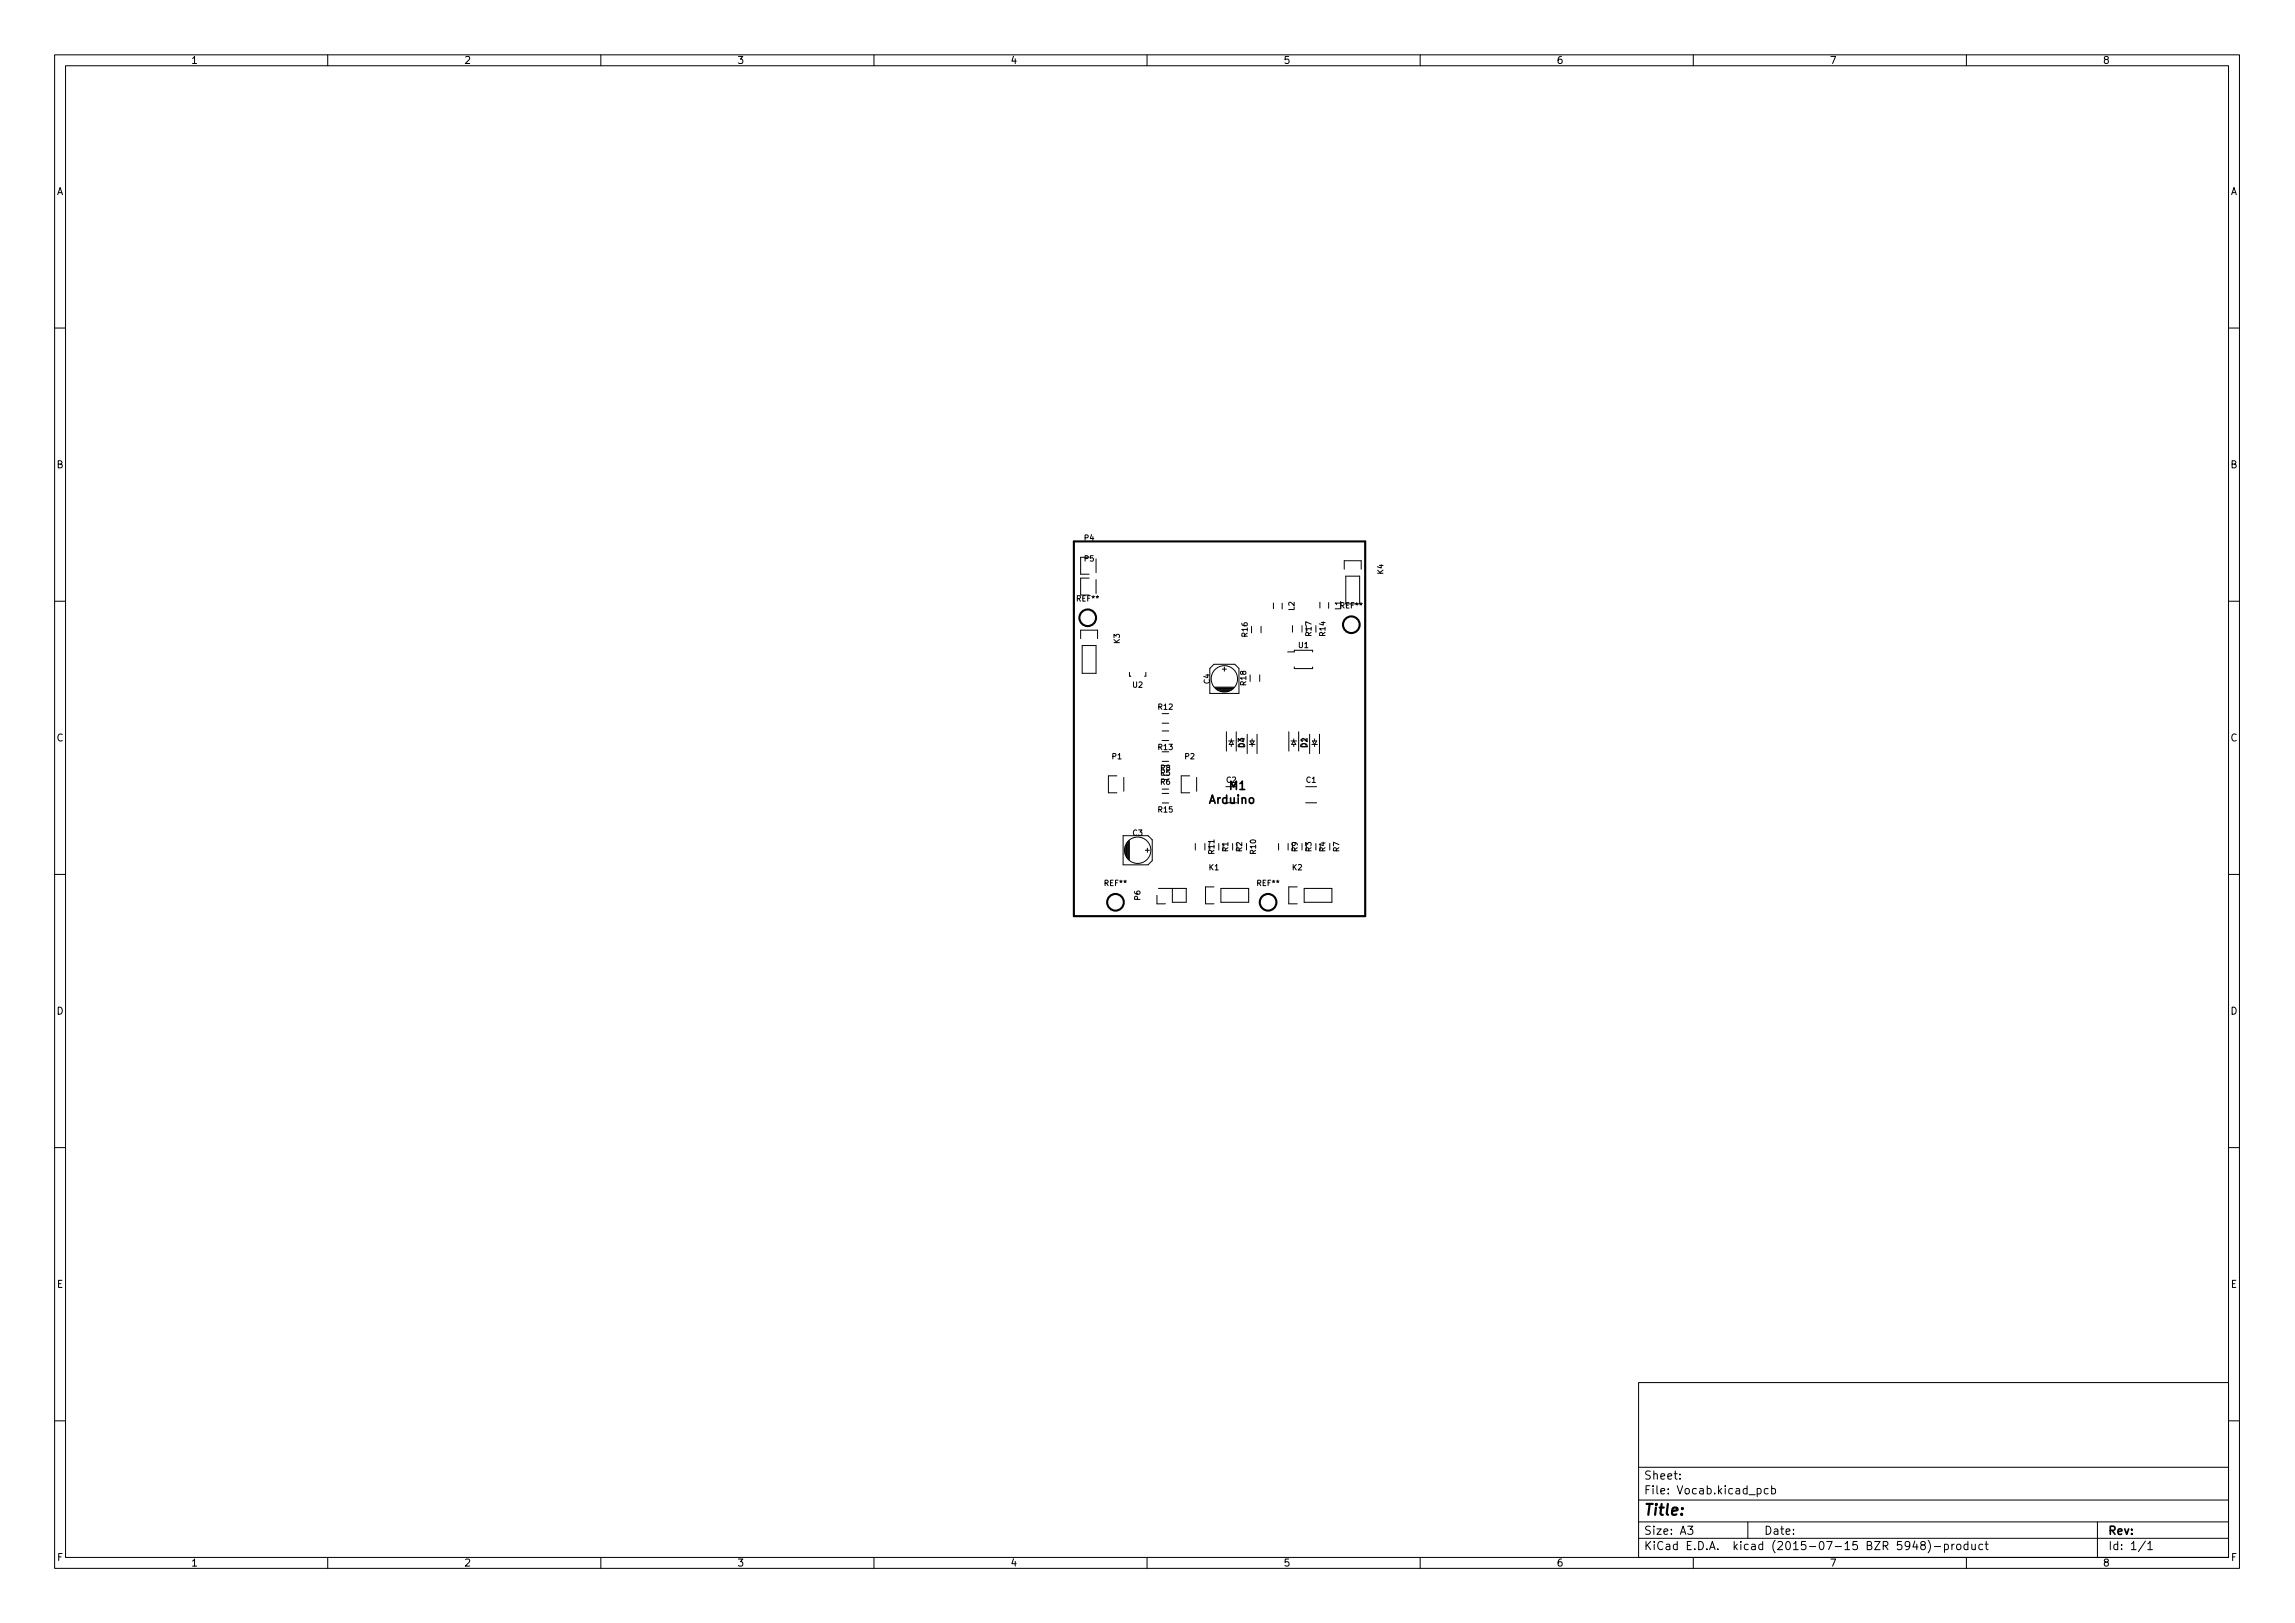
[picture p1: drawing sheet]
<svg xmlns="http://www.w3.org/2000/svg" width="420mm" height="297mm" viewBox="0 0 420 297" stroke-linecap="round" stroke-linejoin="round" font-family="sans-serif">
<defs><g id="words">
<text font-size="2.8" x="301" y="277.3">Title:</text>
<g font-size="2.1">
<text x="221.5" y="147.1">Arduino</text>
<text x="225.1" y="144.6">M1</text>
<text x="301" y="273.5">File: Vocab.kicad_pcb</text>
<text x="301" y="270.8">Sheet:</text>
<text x="301" y="280.9">Size: A3</text>
<text x="323" y="280.9">Date:</text>
<text x="386" y="280.9">Rev:</text>
<text x="301" y="283.7">KiCad E.D.A. kicad (2015-07-15 BZR 5948)-product</text>
<text x="386" y="283.7">Id: 1/1</text>
</g>
<g font-size="1.8">
<text x="35" y="11.7">1</text>
<text x="85" y="11.7">2</text>
<text x="135" y="11.7">3</text>
<text x="185" y="11.7">4</text>
<text x="235" y="11.7">5</text>
<text x="285" y="11.7">6</text>
<text x="335" y="11.7">7</text>
<text x="385" y="11.7">8</text>
<text x="10.3" y="35.7">A</text>
<text x="408.3" y="35.7">A</text>
<text x="10.3" y="85.7">B</text>
<text x="408.3" y="85.7">B</text>
<text x="10.3" y="135.7">C</text>
<text x="408.3" y="135.7">C</text>
<text x="10.3" y="185.7">D</text>
<text x="408.3" y="185.7">D</text>
<text x="10.4" y="235.7">E</text>
<text x="408.4" y="235.7">E</text>
<text x="10.4" y="285.7">F</text>
<text x="35" y="286.7">1</text>
<text x="85" y="286.7">2</text>
<text x="135" y="286.7">3</text>
<text x="185" y="286.7">4</text>
<text x="235" y="286.7">5</text>
<text x="285" y="286.7">6</text>
<text x="335" y="286.7">7</text>
<text x="385" y="286.7">8</text>
<text x="408.4" y="285.7">F</text>
</g>
<g font-size="1.4">
<text x="198.5" y="98.9">P4</text>
<text x="198.5" y="102.8">P5</text>
<text x="253.2" y="105.1" transform="rotate(-90 253.2 105.1)">K4</text>
<text x="197.2" y="110.1">REF**</text>
<text x="237" y="111.7" transform="rotate(-90 237 111.7)">L2</text>
<text x="245.5" y="111.3">REF**</text>
<text x="245.5" y="111.6" transform="rotate(-90 245.5 111.6)">L1</text>
<text x="205" y="117.8" transform="rotate(-90 205 117.8)">K3</text>
<text x="228.4" y="116.5" transform="rotate(-90 228.4 116.5)">R16</text>
<text x="237.7" y="118.6">U1</text>
<text x="240.1" y="116.4" transform="rotate(-90 240.1 116.4)">R17</text>
<text x="242.6" y="116.4" transform="rotate(-90 242.6 116.4)">R14</text>
<text x="207.4" y="125.8">U2</text>
<text x="221.5" y="125.1" transform="rotate(-90 221.5 125.1)">C4</text>
<text x="228.1" y="125.4" transform="rotate(-90 228.1 125.4)">R18</text>
<text x="212.1" y="129.9">R12</text>
<text x="212.1" y="137.3">R13</text>
<text x="227.9" y="136.8" transform="rotate(-90 227.9 136.8)">D4</text>
<text x="239.2" y="136.8" transform="rotate(-90 239.2 136.8)">D1</text>
<text x="203.6" y="138.9">P1</text>
<text x="212.5" y="141.9">R5</text>
<text x="212.5" y="143.6">R6</text>
<text x="212.5" y="141.1">R8</text>
<text x="217" y="138.9">P2</text>
<text x="224.5" y="143.3">C2</text>
<text x="239.1" y="143.3">C1</text>
<text x="212.1" y="148.7">R15</text>
<text x="207.4" y="152.9">C3</text>
<text x="224.8" y="155.9" transform="rotate(-90 224.8 155.9)">R1</text>
<text x="227.4" y="155.9" transform="rotate(-90 227.4 155.9)">R2</text>
<text x="237.5" y="155.9" transform="rotate(-90 237.5 155.9)">R9</text>
<text x="240.1" y="155.9" transform="rotate(-90 240.1 155.9)">R3</text>
<text x="242.6" y="155.9" transform="rotate(-90 242.6 155.9)">R4</text>
<text x="245.2" y="155.9" transform="rotate(-90 245.2 155.9)">R7</text>
<text x="221.4" y="159.3">K1</text>
<text x="222.3" y="156.3" transform="rotate(-90 222.3 156.3)">R11</text>
<text x="229.9" y="156.3" transform="rotate(-90 229.9 156.3)">R10</text>
<text x="236.6" y="159.3">K2</text>
<text x="202.3" y="162.1">REF**</text>
<text x="208.8" y="164.7" transform="rotate(-90 208.8 164.7)">P6</text>
<text x="230.2" y="162.1">REF**</text>
</g>
</g></defs>
<g fill="none" stroke="#000" stroke-width=".18">
<path d="M10 10h400v277h-400zM12 12h396v273h-396zM60 10v2M110 10v2M160 10v2M210 10v2M260 10v2M310 10v2M360 10v2M10 60h2M408 60h2M196.6 99.1h53.3v68.6h-53.3z"/>
<path d="M10 110h2M197.8 116.9v-1.6h3.1v1.6M198.1 118.1h2.6v5.1h-2.6zM199.4 102h-1.6v3.1h1.6M199.4 105.8h-1.6v3.1M200.7 102.3v2.5M200.7 106.1v2.5M229.1 114.6v1.2M230.9 114.6v1.2M233.1 110.4v1M234.7 110.4v1.1M235.7 119.3h1.3v-.3h3.3v.3"/>
<path d="M236.6 114.5v1.2M238.4 114.5v1.2M240.9 114.5v1.2M241.6 110.2v1.1M243.2 110.3v1M246.1 104.2v-1.6h3.1v1.6M246.4 105.4h2.5v5.1h-2.5zM408 110h2M206.8 123v.7h.2M209.8 123v.7h-.3M212.8 139.3h1.2M212.8 132.4h1.2"/>
<path d="M212.8 130.6h1.2M212.8 133.8h1.2M212.8 135.5h1.2M222.2 121.6h3.9l.7 .7v4.6h-5.3v-4.6zM222.4 125.8h3.5M222.5 125.9h3.3M222.6 126h3.1M222.8 126.1h2.8M222.9 126.3h2.5M223.3 126.4h1.7M223.5 126.5h1.4M223.8 122.5h.7"/>
<path d="M224.2 122.1v.7M224.5 133.9v3.6M224.9 135.6h1M225.4 135.6l.4 .6h-.8zM225.4 135.2v.4M225.4 136.2v.4M226.3 133.9v3.6M228.3 134.4v3.5M228.7 136.2h1M228.9 135.6h.7l-.4 .6zM228.9 123.5v1.2M229.2 135.2v.4"/>
<path d="M229.2 136.2v.4M230.1 134.4v3.5M230.6 123.5v1.2M236 133.9v3.6M236.3 135.6h1.1M236.9 135.6l.3 .6h-.7zM236.9 135.2v.4M236.9 136.2v.4M237 122.1v.3h3.3v-.3M237.8 133.9v3.6M239.8 134.4v3.5M240.2 136.2h1"/>
<path d="M240.3 135.6h.7l-.3 .6zM240.7 135.2v.4M240.7 136.2v.4M241.6 134.4v3.5M204.5 142h-1.6v3.1h1.6M205.6 152.9h4.6l.7 .8v3.8l-.7 .8h-4.6zM205.7 142.3v2.5M206 155v1.4M206.1 154.7v1.8M206.2 154.3v2.6M206.4 154.2v2.8M206.5 154.1v3"/>
<path d="M206.6 154v3.3M206.8 153.8v3.6M209.7 155.6h.7M210.1 155.2v.8M212.8 144.4h1.2M212.8 145.2h1.2M212.8 147h1.2M217.8 142h-1.5v3.1h1.5M218.8 154.4v1.2M219.1 142.3v2.5M220.6 154.4v1.2M223.1 154.4v1.2"/>
<path d="M224.4 144h2M225.7 154.4v1.2M228.2 154.4v1.2M234.1 154.4v1.2M235.8 154.4v1.2M238.4 154.4v1.2M239 144h2M239 146.9h2M240.9 154.4v1.2M243.4 154.4v1.2M10 160h2M211.8 163.9v1.5h1.6"/>
<path d="M212.1 162.6h5.1v2.5h-2.6v-2.5M222.2 162.3h-1.5v3.1h1.5M223.5 162.6h5.1v2.5h-5.1zM237.5 162.3h-1.6v3.1h1.6M238.8 162.6h5v2.5h-5zM408 160h2M10 210h2M408 210h2M300 253h108v32h-108zM10 260h2M300 278.5h108M300 274.5h108"/>
<path d="M300 268.5h108M307.6 270.6v.1M307.6 269.8v.1M309 279.3h.9l-.5 .6 .4 .1v.7l-.2 .1h-.4l-.2-.1M320 278.5v3M321.7 272.5l.4-.1 .3 .3v.4l-.1 .2h-.6M323.7 272.5l-.4-.1-.3 .3v.4l.1 .2h.6M324.3 272.5l.5-.1 .3 .3v.4l-.2 .2h-.6M324.3 271.9v1.5M384 278.5v6.5M408 260h2M60 285v2"/>
<path d="M110 285v2M160 285v2M210 285v2M260 285v2M300 281.5h108M310 285v2M350.6 282l-.4 1.1h.9M350.9 282.6v1M351.9 282.8l-.3-.3 .1-.2 .2-.2 .4 .1 .2 .2-.1 .2-.6 .2-.2 .2v.3l.3 .3h.3l.3-.3v-.3l-.3-.2M353 281.9a1.72 1.72 0 0 1 0 2.3M354.1 283h1.2M356 282.7l.4-.1 .3 .3v.4l-.1 .2h-.6"/>
<path d="M356 282.6v1.5M357.3 282.6v1M357.8 282.6l-.3 .1-.2 .2M358.3 282.7l.4-.1 .3 .3v.4l-.3 .3-.4-.1-.1-.2v-.4zM360 285v2M360.3 282.7l-.5-.1-.2 .3v.4l.1 .2h.6M360.3 282.1v1.5M361 282.6l.1 .9 .3 .1 .2-.1M361.6 282.6v1M363 282.7l-.4-.1-.3 .3v.4l.1 .2h.6M363.4 282.6h.6M363.6 282.1v1.3l.4 .2"/>
<path d="M392.8 282l-1.3 2M393.2 282.5l.4-.4v1.5M393.2 283.6h.9"/>
<circle cx="224.2" cy="124.2" r="2.41"/>
<circle cx="208.3" cy="155.6" r="2.41"/>
</g>
<g fill="none" stroke="#000" stroke-width=".38">
<path d="M196.6 99.1h53.3v68.6h-53.3z"/>
<circle cx="199.1" cy="113.1" r="1.52"/>
<circle cx="247.4" cy="114.3" r="1.52"/>
<circle cx="204.2" cy="165.1" r="1.52"/>
<circle cx="232.2" cy="165.1" r="1.52"/>
</g>
<use href="#words"/>
</svg>
